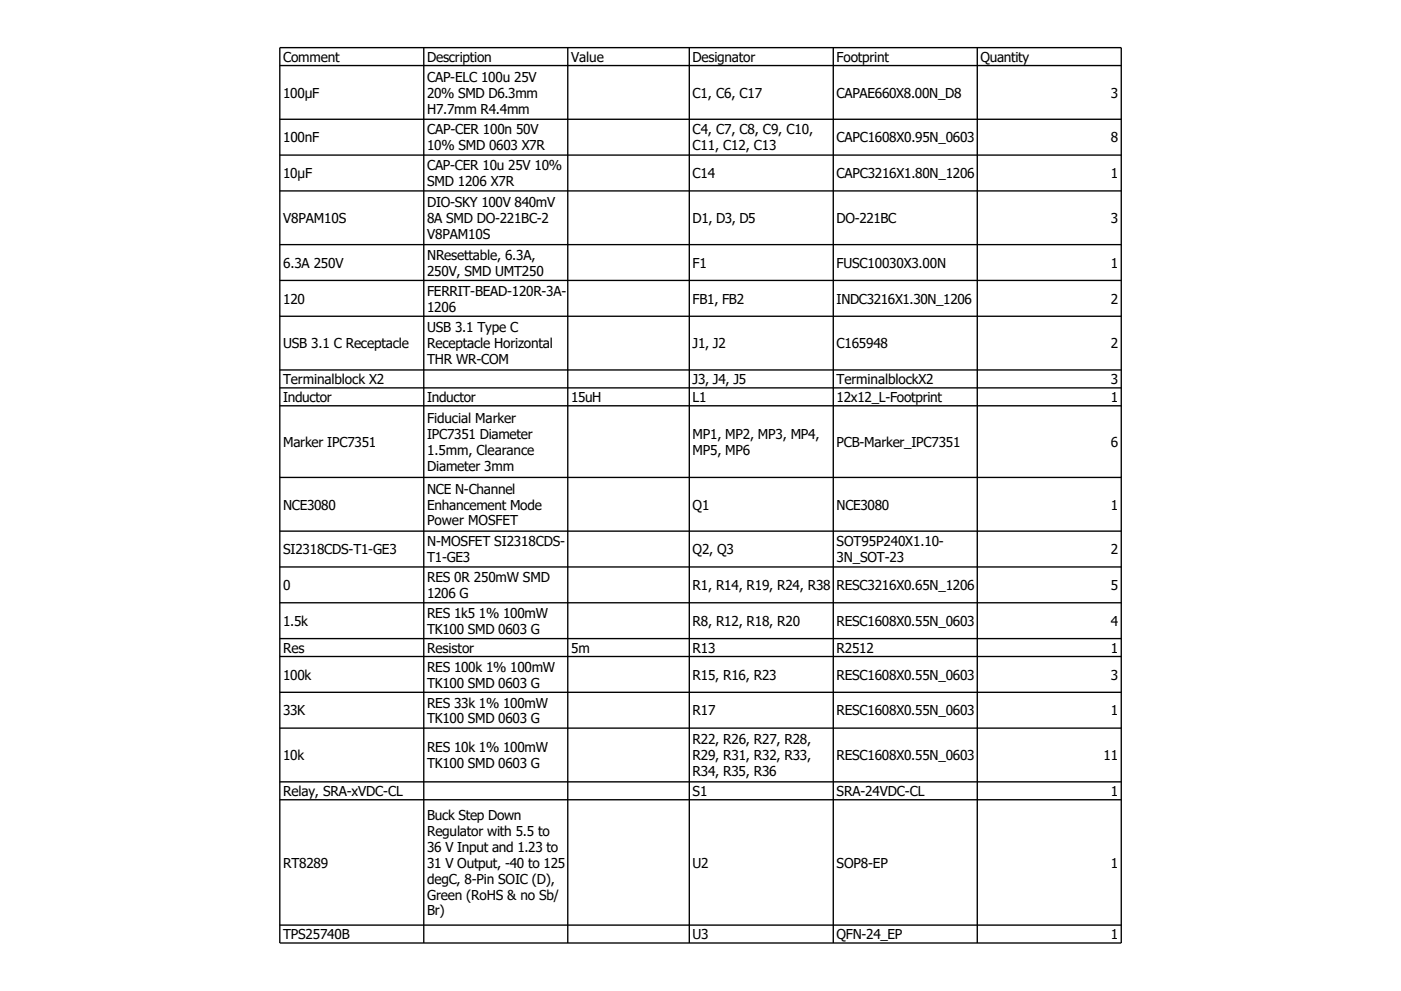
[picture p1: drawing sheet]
<svg xmlns="http://www.w3.org/2000/svg" width="297mm" height="210mm" viewBox="0 0 297 210" stroke-linecap="round" stroke-linejoin="round" font-family="sans-serif">
<defs><g id="words">
<g font-size="2.9">
<text x="60" y="13.1">Comment</text>
<text x="90.5" y="13.1">Description</text>
<text x="90.5" y="17.3">CAP-ELC 100u 25V</text>
<text x="121" y="13.1">Value</text>
<text x="146.8" y="13.1">Designator</text>
<text x="177.3" y="13.1">Footprint</text>
<text x="207.8" y="13.1">Quantity</text>
<text x="60" y="20.7">100µF</text>
<text x="90.5" y="20.7">20% SMD D6.3mm</text>
<text x="146.8" y="20.7">C1, C6, C17</text>
<text x="177.3" y="20.7">CAPAE660X8.00N_D8</text>
<text x="235.5" y="20.7">3</text>
<text x="90.5" y="24.1">H7.7mm R4.4mm</text>
<text x="90.5" y="28.5">CAP-CER 100n 50V</text>
<text x="146.8" y="28.5">C4, C7, C8, C9, C10,</text>
<text x="60" y="30.2">100nF</text>
<text x="90.5" y="31.9">10% SMD 0603 X7R</text>
<text x="146.8" y="31.9">C11, C12, C13</text>
<text x="177.3" y="30.2">CAPC1608X0.95N_0603</text>
<text x="235.5" y="30.2">8</text>
<text x="60" y="37.8">10µF</text>
<text x="90.5" y="36.1">CAP-CER 10u 25V 10%</text>
<text x="90.5" y="39.5">SMD 1206 X7R</text>
<text x="146.8" y="37.8">C14</text>
<text x="177.3" y="37.8">CAPC3216X1.80N_1206</text>
<text x="235.5" y="37.8">1</text>
<text x="60" y="47.3">V8PAM10S</text>
<text x="90.5" y="43.9">DIO-SKY 100V 840mV</text>
<text x="90.5" y="47.3">8A SMD DO-221BC-2</text>
<text x="146.8" y="47.3">D1, D3, D5</text>
<text x="177.3" y="47.3">DO-221BC</text>
<text x="235.5" y="47.3">3</text>
<text x="90.5" y="50.6">V8PAM10S</text>
<text x="60" y="56.8">6.3A 250V</text>
<text x="90.5" y="55.1">NResettable, 6.3A,</text>
<text x="90.5" y="58.5">250V, SMD UMT250</text>
<text x="146.8" y="56.8">F1</text>
<text x="177.3" y="56.8">FUSC10030X3.00N</text>
<text x="235.5" y="56.8">1</text>
<text x="60" y="64.4">120</text>
<text x="90.5" y="62.7">FERRIT-BEAD-120R-3A-</text>
<text x="146.8" y="64.4">FB1, FB2</text>
<text x="177.3" y="64.4">INDC3216X1.30N_1206</text>
<text x="235.5" y="64.4">2</text>
<text x="90.5" y="66">1206</text>
<text x="90.5" y="70.5">USB 3.1 Type C</text>
<text x="60" y="73.8">USB 3.1 C Receptacle</text>
<text x="90.5" y="73.8">Receptacle Horizontal</text>
<text x="90.5" y="77.2">THR WR-COM</text>
<text x="146.8" y="73.8">J1, J2</text>
<text x="177.3" y="73.8">C165948</text>
<text x="235.5" y="73.8">2</text>
<text x="60" y="81.4">Terminalblock X2</text>
<text x="146.8" y="81.4">J3, J4, J5</text>
<text x="177.3" y="81.4">TerminalblockX2</text>
<text x="235.5" y="81.4">3</text>
<text x="60" y="85.2">Inductor</text>
<text x="90.5" y="85.2">Inductor</text>
<text x="90.5" y="89.7">Fiducial Marker</text>
<text x="121" y="85.2">15uH</text>
<text x="146.8" y="85.2">L1</text>
<text x="177.3" y="85.2">12x12_L-Footprint</text>
<text x="235.5" y="85.2">1</text>
<text x="60" y="94.7">Marker IPC7351</text>
<text x="90.5" y="93">IPC7351 Diameter</text>
<text x="146.8" y="93">MP1, MP2, MP3, MP4,</text>
<text x="177.3" y="94.7">PCB-Marker_IPC7351</text>
<text x="235.5" y="94.7">6</text>
<text x="90.5" y="96.4">1.5mm, Clearance</text>
<text x="90.5" y="99.8">Diameter 3mm</text>
<text x="146.8" y="96.4">MP5, MP6</text>
<text x="90.5" y="104.6">NCE N-Channel</text>
<text x="60" y="108">NCE3080</text>
<text x="90.5" y="108">Enhancement Mode</text>
<text x="90.5" y="111.4">Power MOSFET</text>
<text x="146.8" y="108">Q1</text>
<text x="177.3" y="108">NCE3080</text>
<text x="235.5" y="108">1</text>
<text x="60" y="117.5">SI2318CDS-T1-GE3</text>
<text x="90.5" y="115.8">N-MOSFET SI2318CDS-</text>
<text x="90.5" y="119.2">T1-GE3</text>
<text x="146.8" y="117.5">Q2, Q3</text>
<text x="177.3" y="115.8">SOT95P240X1.10-</text>
<text x="177.3" y="119.2">3N_SOT-23</text>
<text x="235.5" y="117.5">2</text>
<text x="60" y="125.1">0</text>
<text x="90.5" y="123.4">RES 0R 250mW SMD</text>
<text x="146.8" y="125.1">R1, R14, R19, R24, R38</text>
<text x="177.3" y="125.1">RESC3216X0.65N_1206</text>
<text x="235.5" y="125.1">5</text>
<text x="90.5" y="126.8">1206 G</text>
<text x="90.5" y="131">RES 1k5 1% 100mW</text>
<text x="60" y="132.7">1.5k</text>
<text x="90.5" y="134.4">TK100 SMD 0603 G</text>
<text x="146.8" y="132.7">R8, R12, R18, R20</text>
<text x="177.3" y="132.7">RESC1608X0.55N_0603</text>
<text x="235.5" y="132.7">4</text>
<text x="60" y="138.4">Res</text>
<text x="90.5" y="138.4">Resistor</text>
<text x="90.5" y="142.4">RES 100k 1% 100mW</text>
<text x="121" y="138.4">5m</text>
<text x="146.8" y="138.4">R13</text>
<text x="177.3" y="138.4">R2512</text>
<text x="235.5" y="138.4">1</text>
<text x="60" y="144.1">100k</text>
<text x="90.5" y="145.8">TK100 SMD 0603 G</text>
<text x="90.5" y="150">RES 33k 1% 100mW</text>
<text x="146.8" y="144.1">R15, R16, R23</text>
<text x="177.3" y="144.1">RESC1608X0.55N_0603</text>
<text x="235.5" y="144.1">3</text>
<text x="60" y="151.7">33K</text>
<text x="90.5" y="153.3">TK100 SMD 0603 G</text>
<text x="146.8" y="151.7">R17</text>
<text x="177.3" y="151.7">RESC1608X0.55N_0603</text>
<text x="235.5" y="151.7">1</text>
<text x="60" y="161.1">10k</text>
<text x="90.5" y="159.5">RES 10k 1% 100mW</text>
<text x="146.8" y="157.8">R22, R26, R27, R28,</text>
<text x="146.8" y="161.1">R29, R31, R32, R33,</text>
<text x="177.3" y="161.1">RESC1608X0.55N_0603</text>
<text x="233.9" y="161.1">11</text>
<text x="90.5" y="162.8">TK100 SMD 0603 G</text>
<text x="146.8" y="164.5">R34, R35, R36</text>
<text x="60" y="168.7">Relay, SRA-xVDC-CL</text>
<text x="90.5" y="173.8">Buck Step Down</text>
<text x="146.8" y="168.7">S1</text>
<text x="177.3" y="168.7">SRA-24VDC-CL</text>
<text x="235.5" y="168.7">1</text>
<text x="90.5" y="177.2">Regulator with 5.5 to</text>
<text x="60" y="183.9">RT8289</text>
<text x="90.5" y="180.5">36 V Input and 1.23 to</text>
<text x="90.5" y="183.9">31 V Output, -40 to 125</text>
<text x="146.8" y="183.9">U2</text>
<text x="177.3" y="183.9">SOP8-EP</text>
<text x="235.5" y="183.9">1</text>
<text x="90.5" y="187.3">degC, 8-Pin SOIC (D),</text>
<text x="90.5" y="190.7">Green (RoHS &amp; no Sb/</text>
<text x="90.5" y="194">Br)</text>
<text x="60" y="199.1">TPS25740B</text>
<text x="146.8" y="199.1">U3</text>
<text x="177.3" y="199.1">QFN-24_EP</text>
<text x="235.5" y="199.1">1</text>
</g>
</g></defs>
<g fill="none" stroke="#000" stroke-width=".29">
<path d="M59.3 10.1h178.3v189.8h-178.3zM59.3 13.9h178.3M89.8 10.1v189.8M120.3 10.1v189.8M146.1 10.1v189.8M176.6 10.1v189.8M207.1 10.1v189.8M59.3 25.3h178.3M59.3 32.9h178.3M59.3 40.5h178.3M59.3 51.9h178.3M59.3 59.4h178.3"/>
<path d="M59.3 67h178.3M59.3 78.4h178.3M59.3 82.2h178.3M59.3 86h178.3M59.3 101.2h178.3M59.3 112.6h178.3M59.3 120.2h178.3M59.3 127.8h178.3M59.3 135.4h178.3M59.3 139.2h178.3M59.3 146.7h178.3M59.3 154.3h178.3"/>
<path d="M59.3 165.7h178.3M59.3 169.5h178.3M59.3 196.1h178.3"/>
</g>
<use href="#words"/>
</svg>
